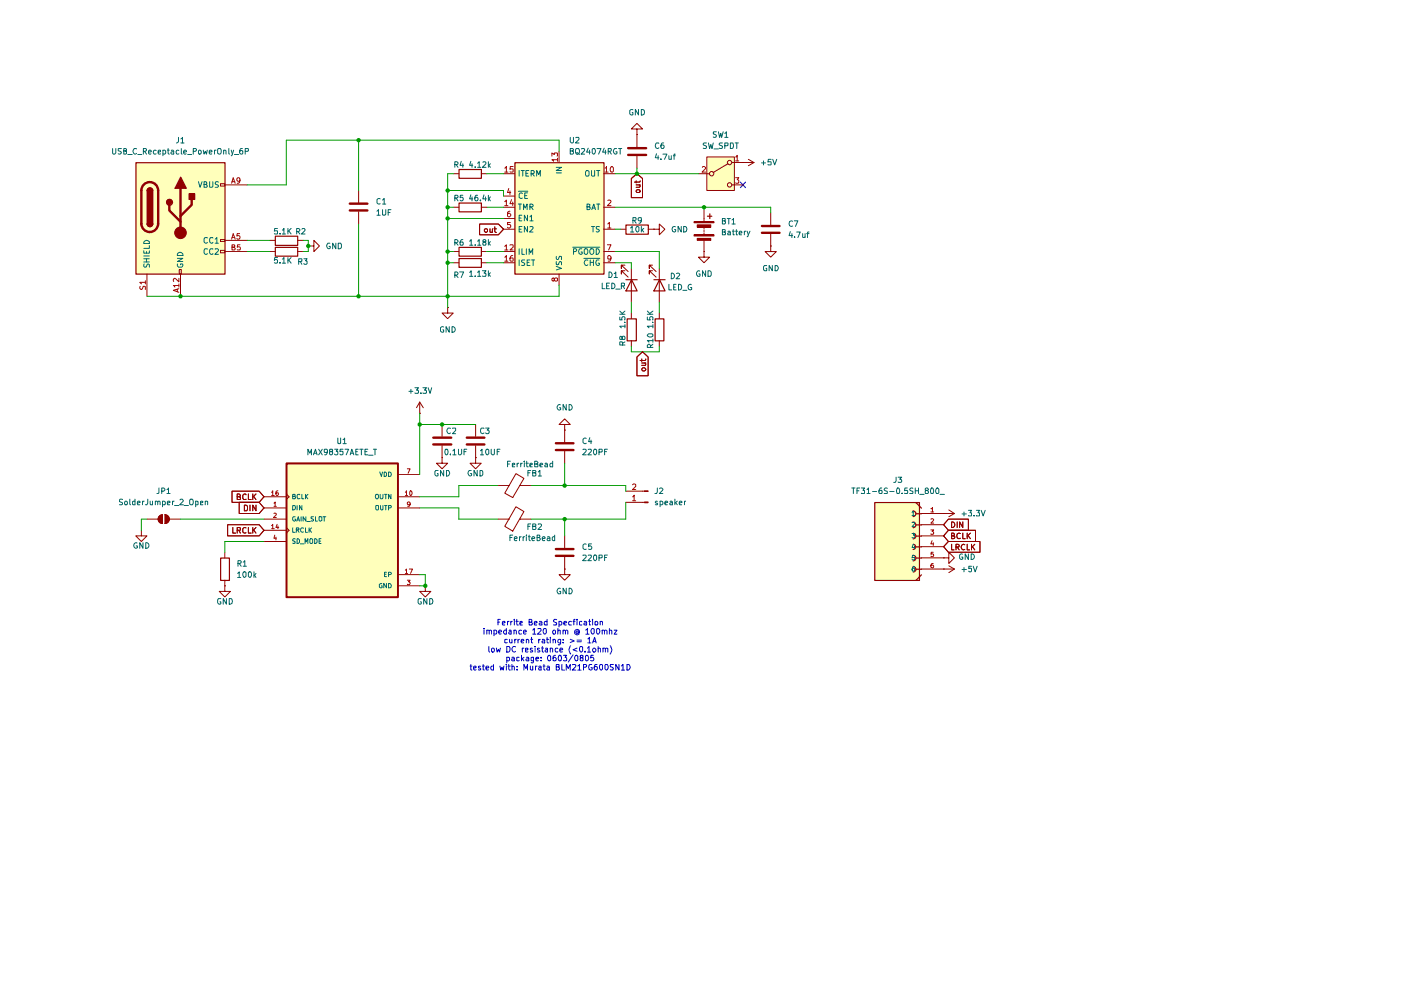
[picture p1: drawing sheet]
<svg xmlns="http://www.w3.org/2000/svg" width="297mm" height="210mm" viewBox="0 0 297 210" stroke-linecap="round" stroke-linejoin="round" font-family="sans-serif">
<g fill="#ffb">
<path d="M109.2 34.5h18.9v23.6h-18.9z"/>
<path d="M149.9 33.3h5.8v7.1h-5.8z"/>
<path d="M185.5 106.6h9.4v16.5h-9.4z"/>
<path d="M60.7 98.3h23.7v28.3h-23.7z"/>
<path d="M28.8 34.5h18.9v23.6h-18.9z"/>
</g>
<g fill="none" stroke="#910000" stroke-width=".21">
<path d="M106.8 36.8h2.3M118.5 32.1v2.4M128 36.8h2.4M133.9 37.8l1.1-1 1.2 1v4.1h-2.3zM134.9 39.2h.8M134.9 38.4v.4M135 27.3h1.2l-1.2-1.1-1.1 1.1h1.1v1.2M135 28.5h.1M135 28.5v2.7M135 33v2.6M135.6 39.2l.1 .2-.1 .3h-.7M135.7 38.4l-.1 .2h-1.1"/>
<path d="M148.1 36.8h2.4M149.9 33.3h5.8v7.1h-5.8zM154.3 34.7l-3.1 1.9M155.2 39.2h2.3M155.2 34.5h4.7M157.5 34.5h.1M158.7 33.8l1.2 .7M159.9 34.5l-1.2 .6M106.8 48.6h2.3M106.8 41.6h2.3M106.8 43.9h2.3M106.8 46.3h2.3"/>
<path d="M106.8 53.3h2.3M106.8 55.7h2.3M118.5 58.1v2.4M128 48.6h2.4M128 43.9h2.4M128 53.3h2.4M128 55.7h2.4M131.6 48.6h1.1M132.5 56.2h-.8v.7v-.7l1.5 1.4M132.5 57.4h-.8v.7v-.7l1.5 1.4M133.9 56.9v7.1M135 40.3l.5-.1 .2 .4-.1 .2h-.6l-.1-.2z"/>
<path d="M137.4 48.6h1.2M138.3 56.2h-.6v.7v-.7l1.4 1.4M138.3 57.4h-.6v.7v-.7l1.4 1.4M138.6 48.6h1.2v-1.1l1.2 1.1-1.2 1.2v-1.2M138.6 48.6h.1M139.8 56.9v7.1M147.2 47h4.2v.2h-4.2zM147.2 49.8h4.2v.2h-4.2zM133.9 66.4v1.2M133.9 72.2v1.2M135 75.7l1.2-1.1 1.2 1.1v4h-2.4zM136.1 78.2l.2-.2h.4l.2 .4-.2 .3h-.4z"/>
<path d="M136.1 77h.8M136.1 76.1v.5M136.7 77l.2 .1-.1 .4h-.7M136.9 76.1l-.2 .4h-1M139.8 66.4v1.2M139.8 72.2v1.2"/>
<circle cx="150.9" cy="36.8" r=".47"/>
<circle cx="154.7" cy="39.2" r=".47"/>
<circle cx="154.7" cy="34.5" r=".47"/>
</g>
<path d="M109.2 34.5h18.9v23.6h-18.9zM132.7 47.7h4.8v2h-4.8zM132.7 59.3h2.4M133.9 59.3l1.2 2.4h-2.4zM138.6 59.3h2.4M139.8 59.3l1.2 2.4h-2.4zM147.2 47.1h4.2M147.2 49.9h4.2M133 67.6h1.9v4.7h-1.9zM138.9 67.6h1.9v4.7h-1.9z" fill="none" stroke="#910000" stroke-width=".25"/>
<g fill="none" stroke="#b90000" stroke-width=".21">
<path d="M107 35.6l.4-.3v1.2M107 36.5h.7M107.9 40l-.3 .8h.7M108.8 35.3h-.6l-.1 .6 .6-.1 .1 .6h-.7M117 33.1v-.7l.5 .4 .1-.4h.5v.7M118.2 33.9h-1.2l.3 .1v.2M118.2 33.5v.7M128.3 35.6l.3-.3v1.2M128.3 36.5h.6M129.5 35.4l.3-.1 .2 .3v.7l-.1 .2h-.4l-.1-.4zM148.9 35.5l.5-.2 .2 .3-.8 .9h.8M156 33.3h.1l.2-.4v1.2"/>
<path d="M156 37.7h.6l-.3 .4 .3 .2v.5h-.6M156 34.1h.6M107 42.8l.4-.4v1.2M107 52.2l.4-.3v1.1M107 54.5l.4-.3v1.2M107 43.6h.7M107 53h.7M107 55.4h.7M108.1 44.8l-.5 .2v.8l.4 .2 .3-.3v-.2l-.3-.3h-.2l-.2 .3M108.1 52h.7v.4l-.7 .6h.7M108.1 40.5v.7M108.2 47.2h-.6v.5h.6l.1 .4-.3 .2-.4-.1"/>
<path d="M108.5 42.3l-.4 .9h.8M108.7 54.2l-.4 .2-.2 .8 .2 .2 .5-.1-.1-.6h-.4l-.2 .2M108.7 42.8v.8M117.5 59.2l.3-.3h.2l.2 .1v.5h-.6l-.1-.5a.31 .31 0 0 0-.4 .1 .31 .31 0 0 0 .1 .4l.1 .1 .2-.2M128.8 51.9h.7l-.5 1.1M128.9 42.5l.4-.1 .2 .4-.7 .8h.7M128.9 47.5l.3-.3v1.1M128.9 48.3h.6M129.5 54.7l-.2 .2h-.4v-.5l.4-.2a.81 .81 0 0 1 0 1.2h-.4"/>
</g>
<g fill="none" stroke="#006665" stroke-width=".21">
<path d="M110.1 36.2v1.1M110.5 36.2h.7M110.8 36.2v1.1M111.5 36.7h.4M112.1 36.2h-.6v1.1h.6M112.6 36.8l.6-.1v-.5h-.6v1.1M112.9 36.8l.4 .5M113.8 37.3v-1.1l.4 .8 .4-.8v1.1M117.9 35.5h1.1l-1.1 .7h1.1M117.9 36.7h1.1M124.4 36.2l.5 .1v.9l-.2 .1h-.4a.86 .86 0 0 1 .1-1.1zM125.4 36.2v1l.2 .1h.5v-1.1"/>
<path d="M126.5 36.2h.7M126.8 36.2v1.1M109.9 40.6h2M109.9 43.3h.7M110.1 52.7v1.2M110.1 55.1v1.2M110.1 46.2h.4M110.1 48.6h.4M110.2 43.3v1.1M110.7 45.6h-.6v1.2h.6M110.7 48h-.6v1.2h.6M110.7 52.7v1.2h.5"/>
<path d="M110.7 41.1l-.1-.2-.4 .2-.1 .7a.45 .45 0 0 0 .6 .2M111 44.4v-1.1l.3 .8 .5-.8v1.1M111.3 55.1h-.6l-.1 .2 .1 .3 .5 .2v.4h-.6M111.3 41.5h.4M111.6 52.7v1.2M111.8 55.6h.4M111.8 40.9h-.5v1.2h.5M111.8 45.6v1.2l-.6-1.2v1.2M111.8 48v1.2l-.6-1.2v1.2M112.2 53.9v-1.2l.3 .9 .4-.9v1.2M112.4 43.9h.5l.1-.2-.1-.4h-.5v1.1M112.4 46l.3-.4v1.2"/>
<path d="M112.4 48.1l.4-.1 .2 .3-.7 .9h.7M112.4 55.1h-.6v1.2h.6M112.4 46.8h.6M112.6 43.9l.4 .5M112.7 55.1h.7M113 55.1v1.2M117.9 56.5l1.1 .4-1.1 .3M117.9 55.5v.5h.5l.2-.5h.3h.1v.6M117.9 54.4v.5l.2 .1 .3-.1 .2-.5h.4v.6M121.4 52.4h5.8M121.6 53.3h.6l.1-.4-.2-.2h-.5v1.2M123.4 52.7h-.5a.67 .67 0 0 0-.2 .7 .67 .67 0 0 0 .5 .5l.2-.1v-.4h-.2"/>
<path d="M123.8 54.8h3.4M123.9 52.9l.1-.2h.5a.86 .86 0 0 1-.1 1.2l-.5-.1zM124.5 43.9h.4l.2-.2v-.4h-.2h-.4v1.1h.6v-.4l-.2-.1M124.6 55.2l-.5-.1a.67 .67 0 0 0-.2 .7 .67 .67 0 0 0 .5 .5l.2-.2M125.1 55.6h.7M125.1 55.1v1.2M125.2 52.7h.5a.77 .77 0 0 1-.1 1.2l-.4-.1a.87 .87 0 0 1 0-1.1zM125.4 48h.7M125.5 44.4l.4-1.1 .3 1.1M125.6 44.1h.6M125.7 48v1.2M125.8 55.1v1.2"/>
<path d="M126.4 52.7h.4a.66 .66 0 0 1 .3 .8 .66 .66 0 0 1-.7 .4zM126.5 43.3h.7M126.8 43.3v1.1M127 55.1h-.4a.67 .67 0 0 0-.3 .7 .67 .67 0 0 0 .5 .5l.3-.2v-.3h-.3M127.1 48.1h-.7v.3l.7 .5-.3 .3-.4-.1"/>
</g>
<path d="M133.2 31.4h3.8M133.2 32.9h3.8" fill="none" stroke="#910000" stroke-width=".51"/>
<path d="M147.8 47.7h2.9v.5h-2.9z" fill="#910000"/>
<g fill="none" stroke="#910000" stroke-width=".21">
<path d="M147.8 47.7h2.9v.5h-2.9zM147.8 50.5h2.9v.5h-2.9zM149.3 53.3v1.2h1.2l-1.2 1.2-1.2-1.2h1.2M149.3 53.3h.1M149.3 43.9v3.1M149.3 48.4v.2M149.3 48.9v.2M149.3 49.4v.2M149.3 51v2.3M163.4 52.2v1.1h1.2l-1.2 1.2-1.2-1.2h1.2M163.4 52.2h.1M163.4 45.1v2.6"/>
<path d="M163.4 49.6v2.6M105.6 103h2.3M105.6 110.1h2.3M109.4 100.4l1.7 1-2.4 4.1-1.7-.9zM109.4 107.4l1.7 1.1-2.4 4.1-1.7-1zM110.2 103h.1M110.2 110.1h.1M110.2 103h2.4M110.2 110.1h2.4M119.7 113.6v2.6M119.7 118.1v2.5M119.7 120.6v1.2h1.2l-1.2 1.2-1.2-1.2h1.2"/>
<path d="M119.7 120.6h.1"/>
</g>
<path d="M147.8 50.8h2.9" fill="none" stroke="#910000" stroke-width=".42"/>
<path d="M150 45.8h.9M150.5 45.3v1.1" fill="none" stroke="#910000" stroke-width=".25"/>
<path d="M161.5 47.9h3.8M161.5 49.4h3.8M117.9 116.4h3.7M117.9 117.9h3.7" fill="none" stroke="#910000" stroke-width=".51"/>
<path d="M136.7 106.4h.7v.2h-.7z" fill="#910000"/>
<path d="M136.7 106.4h.7v.2h-.7z" fill="none" stroke="#910000" stroke-width=".21"/>
<path d="M136.7 104.1h.7v.1h-.7z" fill="#910000"/>
<g fill="none" stroke="#910000" stroke-width=".21">
<path d="M96.1 36.8h1.2M102 36.8h1.2M65.4 52.2h1.1v-1.2l1.2 1.2-1.2 1.1v-1.1M65.4 52.2h.1M76 40.4v2.6M76 44.9v2.6M96.1 43.9h1.2M96.1 55.7h1.2M96.1 53.3h1.2M101.7 47.5h4l1.1 1.1-1.1 1.2h-4zM102 43.9h1.2M102 55.7h1.2"/>
<path d="M102 53.3h1.2M102.7 48.7l.2-.2h.3l.2 .2v.3l-.4 .3-.3-.3zM103.9 48.5v.7l.3 .1 .2-.2M104.4 48.5v.8M104.7 48.5h.5M104.9 48.1v1l.3 .2M94.9 65.2v1.2h1.2l-1.2 1.2-1.2-1.2h1.2M94.9 65.2h.1M89 87.6h.1M89 85.3l-.7 1.1M89 85.3l.7 1.1M89 85.3v2.3"/>
<path d="M93.7 90v2.5M93.7 94.5v2.5M100.8 97v1.2h1.2l-1.2 1.2-1.1-1.2h1.1M100.8 97h.1M100.8 90v2.5M100.8 94.5v2.5M119.7 90h1.2l-1.2-1.2-1.2 1.2h1.2v1.2M119.7 91.2h.1M119.7 91.2v2.5M119.7 95.7v2.5M30 112.4v1.2h1.2l-1.2 1.2-1.2-1.2h1.2M30 112.4h.1"/>
<path d="M33.8 109.4l.7-.3v1.9a.93 .93 0 0 1-.9-.6 .93 .93 0 0 1 .2-1zM48.3 111.3h6.6l1.1 1.1-1.1 1.2h-6.6zM49.2 104.1h5.7l1.1 1.2-1.1 1.2h-5.7zM49.4 111.8v1.2h.6M50.3 112.4h.6l.1-.5-.7-.1v1.2M50.3 105.3l.6-.1 .1-.2-.3-.3h-.4v1.2h.6l.1-.5-.3-.1M50.6 112.4l.4 .6M50.7 106.5h4.2l1.1 1.2-1.1 1.2h-4.2zM51.8 107.1h.4l.3 .3v.6l-.2 .3h-.5zM52.2 111.9a.45 .45 0 0 0-.7 .2v.7a.45 .45 0 0 0 .7 .1M52.2 104.9l-.4-.2-.3 .4v.6l.1 .2 .6-.1M52.7 111.8v1.2h.6"/>
<path d="M52.7 104.7v1.2h.6M53 107.1v1.2M53.6 104.7v1.2M53.6 111.8v1.2M53.8 112.4l.5 .6M53.8 105.2l.5 .7M54.3 107.1v1.2l-.7-1.2v1.2M54.3 111.8l-.7 .7M54.3 104.7l-.7 .7M132.7 106.5h4M132.7 104.1h4M136.7 104.1h.7v.1h-.7z"/>
<path d="M195.3 108.9h7.1M195.3 111.3h4.8M195.3 113.6h4.8M195.3 115.9h4.8M195.3 118.3h4.8M200.1 108.9h.1M200.1 118.3h1.1v-1.2l1.2 1.2-1.2 1.2v-1.2M200.1 118.3h.1M201.1 110.1h4.2v2.3h-4.2l-1-1.1zM201.1 114.8h6.7v2.3h-6.7l-1-1.2zM201.1 112.4h5.7v2.4h-5.7l-1-1.2zM201.2 120l1.2 .6"/>
<path d="M201.2 108.1l1.2 .8M201.8 110.7a.6 .6 0 0 1 .6 .6 .6 .6 0 0 1-.6 .5zM201.8 115.4v1.2h.5M201.8 113.6l.5-.1v-.4l-.5-.1v1.2h.4l.2-.4-.3-.2M202.4 108.9l-1.2 .7M202.7 116h.6v-.5l-.6-.1v1.2M202.9 110.7v1.1M202.9 116l.5 .6M203.6 113.1l-.2-.1a.6 .6 0 0 0-.5 .6 .6 .6 0 0 0 .5 .6l.2-.1M204.1 110.7v1.1l-.6-1.1v1.1M204.1 113v1.2h.5M204.6 115.5a.55 .55 0 0 0-.8 .5 .55 .55 0 0 0 .8 .5"/>
<path d="M205.1 115.4v1.2h.5M205.1 113v1.2M205.2 113.5l.5 .7M205.7 113l-.6 .7M206 115.4v1.2M206.2 115.9l.5 .7M206.7 115.4l-.7 .7M195.3 120.6h7.1M200.1 120.6h.1M202.4 120.6l-1.2 .8"/>
</g>
<path d="M134.1 105.3h.2l.2-.3v1.2M134.1 102.8l.2-.2h.3l.2 .2v.3l-.7 .7h.7M134.1 106.2h.7M197.4 107.9l.3-.3v.9M197.4 110.1l.4-.1 .2 .2-.6 .7h.6M197.4 112.4h.6l-.4 .3 .4 .2-.1 .4-.5-.1M197.4 108.5h.6M197.6 114.6l-.2 .7h.6M197.9 117.1h-.5v.4l.4-.1 .2 .5-.2 .1-.4-.1M197.9 119.5h-.3a.53 .53 0 0 0-.1 .8l.3 .1 .2-.4-.2-.2-.4 .2M197.9 115.1v.6" fill="none" stroke="#b90000" stroke-width=".21"/>
<path d="M74.2 43.2h3.7M74.2 44.6h3.7M91.9 92.8h3.8M91.9 94.2h3.8M99 92.8h3.7M99 94.2h3.7M117.9 94h3.7M117.9 95.4h3.7" fill="none" stroke="#910000" stroke-width=".51"/>
<g fill="none" stroke="#910000" stroke-width=".25">
<path d="M97.3 35.9h4.8v1.9h-4.8zM97.3 43.1h4.8v1.8h-4.8zM97.3 54.8h4.8v1.9h-4.8zM97.3 52.5h4.8v1.8h-4.8zM185.5 106.6h9.4v16.5h-9.4zM193.6 115.4a.55 .55 0 0 1 .5 .6 .55 .55 0 0 1-.5 .5M193.6 108.3a.59 .59 0 0 1 .6 .6 .59 .59 0 0 1-.6 .6M193.6 110.7a.59 .59 0 0 1 .6 .6 .59 .59 0 0 1-.6 .6M193.6 113.1a.59 .59 0 0 1 .6 .6 .59 .59 0 0 1-.6 .6M193.6 117.7a.59 .59 0 0 1 .6 .6 .59 .59 0 0 1-.6 .6M194.2 106.6l1.2 1.1M194.2 108.9h1.2"/>
<path d="M194.2 111.3h1.2M194.2 113.7h1.2M194.2 116h1.2M194.2 118.3h1.2M193.6 120.1a.59 .59 0 0 1 .6 .6 .59 .59 0 0 1-.6 .6M194.2 120.7h1.2M195.4 121.9l-1.2 1.2"/>
</g>
<path d="M193.4 108.6l.2-.2v.9M193.4 110.8l.5-.1 .1 .2-.6 .8h.6M193.4 113.1h.6l-.4 .4h.3l.1 .4-.2 .1h-.4M193.4 109.3h.6M193.6 115.4l-.2 .7h.6M193.9 117.8h-.4l-.1 .5 .5-.1v.5l-.5-.1M193.9 115.7v.7M193.9 120.1h-.3l-.2 .5 .1 .5h.4l.1-.4-.2-.2h-.3l-.1 .2" fill="none" stroke="#006665" stroke-width=".21"/>
<path d="M33.8 109.4l.7-.3v1.9a.93 .93 0 0 1-.9-.6 .93 .93 0 0 1 .2-1z" fill="#910000"/>
<path d="M34.5 109.1a.93 .93 0 0 0-1 1 .93 .93 0 0 0 1 .9M35 109.1a.93 .93 0 0 1 .9 1 .93 .93 0 0 1-.9 .9" fill="none" stroke="#910000" stroke-width=".21"/>
<path d="M35 109.1a.93 .93 0 0 1 .9 1 .93 .93 0 0 1-.9 .9z" fill="#910000"/>
<g fill="none" stroke="#910000" stroke-width=".21">
<path d="M46.7 38.9h1v.6h-1zM38 57.1h.4v1h-.4zM46.7 50.8h1v.4h-1zM46.7 53.1h1v.5h-1zM57.1 51h1.2M57.1 53.3h1.2M63.1 51h1.2M63.1 53.3h1.2M93.7 97v1.2h1.2l-1.2 1.2-1.2-1.2h1.2M93.7 97h.1M31.2 110.1h2.3M35 109.1a.93 .93 0 0 1 .9 1 .93 .93 0 0 1-.9 .9z"/>
<path d="M35.9 110.1h2.4M47.7 117.1v1.2M56 110.1h4.7M56 105.3h4.7M56 107.7h4.7M56 112.4h4.7M56 114.8h4.7M60.7 104.7l.6 .6-.6 .6M60.7 111.8l.6 .6-.6 .6M84.3 105.3h4.7M84.3 107.7h4.7M84.3 100.6h4.7"/>
<path d="M47.7 124.2v1.2h1.2l-1.2 1.2-1.2-1.2h1.2M47.7 124.2h.1M47.7 123v1.2M84.3 121.8h4.7M84.3 124.2h4.7M90.2 124.2v1.2h1.2l-1.2 1.2-1.2-1.2h1.2M90.2 124.2h.1"/>
</g>
<path d="M28.8 34.5h18.9v23.6h-18.9zM58.4 50.1h4.7v1.9h-4.7zM58.4 52.5h4.7v1.8h-4.7zM46.8 118.3h1.8v4.8h-1.8z" fill="none" stroke="#910000" stroke-width=".25"/>
<path d="M60.7 98.3h23.7v28.3h-23.7z" fill="none" stroke="#910000" stroke-width=".42"/>
<g fill="none" stroke="#b90000" stroke-width=".21">
<path d="M86.4 99.4h.6l-.5 .9M57.6 104.4l.2-.3v1M57.6 111.4l.2-.2v.9M57.6 105.1h.6M57.6 112.1h.6M58.1 106.7l.2-.3v1M58.1 108.9l.3-.1 .2 .3-.6 .6h.6M58.1 107.4h.5M58.3 113.5l-.2 .6h.5M58.5 113.9v.6M58.8 111.2l-.3 .6h.6M58.9 104.1h-.3l-.1 .8 .2 .2 .3-.2-.1-.4h-.3l-.1 .1"/>
<path d="M58.9 111.5v.6M85.9 104.4l.3-.3v1M85.9 105.1h.5M87 106.8l-.1 .2h-.5v-.4l.1-.2 .5 .2v.4l-.2 .4h-.4M87 104.1a.55 .55 0 0 1 .4 .5 .55 .55 0 0 1-.4 .5l-.1-.3v-.5zM85.9 120.9l.3-.3v1M85.9 121.6h.5M86.4 123h.6l-.4 .4h.3l.1 .4-.2 .2-.4-.1M86.8 120.6h.7l-.5 1"/>
</g>
<g fill="none" stroke="#006665" stroke-width=".21">
<path d="M62.1 105.2h.4v-.4h-.4v.9h.5l.1-.3-.3-.2M62.1 107.2h.4a.54 .54 0 0 1 .1 .6 .54 .54 0 0 1-.5 .3zM62.1 111.9v1h.5M62.6 109.6h-.4l-.1 .1v.5l.2 .3 .4-.1v-.3h-.2M62.6 114.3l-.4-.1-.1 .2v.2l.5 .2v.3h-.5M62.8 112.4h.5v-.5h-.5v1M62.9 110.5l.3-.9 .3 .9M63 114.2h.2l.3 .3v.5l-.3 .2h-.2zM63 107.2v.9M63 110.2h.4M63.1 112.4l.3 .5M63.6 104.9l-.4-.1-.2 .3 .2 .6h.4"/>
<path d="M63.7 115.3h.7M63.8 109.6v.9M64 104.8v.9h.4M64 107.2v.9l-.5-.9v.9M64.3 112l-.4-.1-.1 .2v.5l.3 .3 .2-.1M64.7 115.2v-1l.2 .7 .4-.7v1M64.8 111.9v1h.4M64.8 104.8v.9M64.9 109.6v.9l-.6-.9v.9M64.9 105.2l.4 .5M65 110.6h.8M65.3 104.8l-.5 .5"/>
<path d="M65.5 111.9v1M65.6 112.3l.4 .6M65.9 114.2l.4 .2v.7l-.2 .1-.4-.1v-.7zM66 111.9l-.5 .5M66.5 109.6h-.5v.3l.5 .3v.2h-.5M66.7 114.2h.3l.2 .3v.5l-.2 .2h-.3zM66.9 109.6v.9h.4M67.6 109.6h.6v.7l-.2 .2-.4-.2zM67.6 114.7h.4M68.1 114.2h-.5v1h.5M68.5 109.6h.6M68.7 109.6v.9"/>
<path d="M79.7 104.9l.4-.1a.69 .69 0 0 1 0 .9h-.3l-.2-.3zM79.7 107.3h.6v.6l-.2 .2-.4-.2zM80.5 100.1l.4 .9 .2-.9M80.6 104.8v.8l.2 .1h.3l.1-.1v-.8M80.7 107.2v.7l.2 .2 .3-.1v-.8M81.4 100.1h.3l.3 .2v.5l-.2 .2h-.4zM81.5 104.8h.5M81.5 107.2h.5M81.8 104.8v.9M81.8 107.2v.9M82.4 100.1a.51 .51 0 0 1 .5 .3 .51 .51 0 0 1-.2 .6h-.3zM82.4 107.7l.5-.1v-.4h-.5v.9"/>
<path d="M82.9 104.8v.9l-.5-.9v.9M80.9 123.8l-.1-.1-.4 .3v.5l.2 .1 .4-.1v-.3h-.1M81.5 121.8h.4M82 121.3h-.5v1h.5M82 123.7v.9l-.6-.9v.9M82.4 121.8h.5l.1-.3-.6-.2v1M82.4 123.7a.51 .51 0 0 1 .5 .3 .51 .51 0 0 1-.2 .6h-.3z"/>
</g>
<path d="M30 40.4v7.1" fill="none" stroke="#910000" stroke-width=".51"/>
<path d="M31.2 40.4h1.1v7.1h-1.1z" fill="#910000"/>
<path d="M31.2 40.4h1.2v7.1h-1.2zM31.2 40.4a.59 .59 0 0 1 .6-.6 .59 .59 0 0 1 .6 .6" fill="none" stroke="#910000" stroke-width=".25"/>
<path d="M31.4 40a.59 .59 0 0 1 .6-.1 .59 .59 0 0 1 .4 .5h-1.2z" fill="#910000"/>
<path d="M31.2 47.5a.6 .6 0 0 0 .6 .6 .6 .6 0 0 0 .6-.6M31.2 40.4a.59 .59 0 0 1 .6-.6 .59 .59 0 0 1 .6 .6" fill="none" stroke="#910000" stroke-width=".25"/>
<path d="M30 47.4a1.78 1.78 0 0 0 1.7 1.8 1.78 1.78 0 0 0 1.8-1.8M30 40.4a1.78 1.78 0 0 1 1.7-1.8 1.78 1.78 0 0 1 1.8 1.8" fill="none" stroke="#910000" stroke-width=".51"/>
<path d="M31.2 47.5h1.2a.6 .6 0 0 1-.6 .6 .6 .6 0 0 1-.6-.6z" fill="#910000"/>
<path d="M31.2 47.5a.6 .6 0 0 0 .6 .6 .6 .6 0 0 0 .6-.6" fill="none" stroke="#910000" stroke-width=".25"/>
<path d="M33.5 40.4v7.1" fill="none" stroke="#910000" stroke-width=".51"/>
<circle cx="35.9" cy="42.8" r=".64" fill="#910000"/>
<circle cx="35.9" cy="42.9" r=".64" fill="none" stroke="#910000" stroke-width=".25"/>
<path d="M38.3 37.5l1.2 2.4h-2.4z" fill="#910000"/>
<path d="M38.3 37.5l1.2 2.4h-2.4z" fill="none" stroke="#910000" stroke-width=".25"/>
<path d="M38.3 39.9v9.5M35.9 43.4v1.2l2.4 2.4M40.6 42.2v1.2l-2.3 2.4" fill="none" stroke="#910000" stroke-width=".51"/>
<circle cx="38.3" cy="49.4" r="1.23" fill="#910000"/>
<circle cx="38.3" cy="49.4" r="1.23" fill="none" stroke="#910000" stroke-width=".21"/>
<path d="M40 41.1h1.2v1.1h-1.2z" fill="#910000"/>
<path d="M40.1 41.1h1.2v1.2h-1.2z" fill="none" stroke="#910000" stroke-width=".25"/>
<g fill="none" stroke="#910000" stroke-width=".21">
<path d="M47.7 39.2h4.7M133.9 37.8l1.1-1 1.2 1v4.1h-2.3zM134.9 39.2h.8M134.9 38.4v.4M135.6 39.2l.1 .2-.1 .3h-.7M135.7 38.4l-.1 .2h-1.1M31.2 58.1v4.7M38.3 58.1v4.7M47.7 51h4.7M47.7 53.3h4.7M101.7 47.5h4l1.1 1.1-1.1 1.2h-4zM102.7 48.7l.2-.2h.3l.2 .2v.3l-.4 .3-.3-.3z"/>
<path d="M103.9 48.5v.7l.3 .1 .2-.2M104.4 48.5v.8M104.7 48.5h.5M104.9 48.1v1l.3 .2M135 40.3l.5-.1 .2 .4-.1 .2h-.6l-.1-.2zM135 75.7l1.2-1.1 1.2 1.1v4h-2.4zM136.1 78.2l.2-.2h.4l.2 .4-.2 .3h-.4zM136.1 77h.8M136.1 76.1v.5M136.7 77l.2 .1-.1 .4h-.7M136.9 76.1l-.2 .4h-1M48.3 111.3h6.6l1.1 1.1-1.1 1.2h-6.6z"/>
<path d="M49.2 104.1h5.7l1.1 1.2-1.1 1.2h-5.7zM49.4 111.8v1.2h.6M50.3 112.4h.6l.1-.5-.7-.1v1.2M50.3 105.3l.6-.1 .1-.2-.3-.3h-.4v1.2h.6l.1-.5-.3-.1M50.6 112.4l.4 .6M50.7 106.5h4.2l1.1 1.2-1.1 1.2h-4.2zM51.8 107.1h.4l.3 .3v.6l-.2 .3h-.5zM52.2 111.9a.45 .45 0 0 0-.7 .2v.7a.45 .45 0 0 0 .7 .1M52.2 104.9l-.4-.2-.3 .4v.6l.1 .2 .6-.1M52.7 111.8v1.2h.6M52.7 104.7v1.2h.6M53 107.1v1.2"/>
<path d="M53.6 104.7v1.2M53.6 111.8v1.2M53.8 112.4l.5 .6M53.8 105.2l.5 .7M54.3 107.1v1.2l-.7-1.2v1.2M54.3 111.8l-.7 .7M54.3 104.7l-.7 .7M201.1 110.1h4.2v2.3h-4.2l-1-1.1zM201.1 114.8h6.7v2.3h-6.7l-1-1.2zM201.1 112.4h5.7v2.4h-5.7l-1-1.2zM201.8 110.7a.6 .6 0 0 1 .6 .6 .6 .6 0 0 1-.6 .5zM201.8 115.4v1.2h.5"/>
<path d="M201.8 113.6l.5-.1v-.4l-.5-.1v1.2h.4l.2-.4-.3-.2M202.7 116h.6v-.5l-.6-.1v1.2M202.9 110.7v1.1M202.9 116l.5 .6M203.6 113.1l-.2-.1a.6 .6 0 0 0-.5 .6 .6 .6 0 0 0 .5 .6l.2-.1M204.1 110.7v1.1l-.6-1.1v1.1M204.1 113v1.2h.5M204.6 115.5a.55 .55 0 0 0-.8 .5 .55 .55 0 0 0 .8 .5M205.1 115.4v1.2h.5M205.1 113v1.2M205.2 113.5l.5 .7M205.7 113l-.6 .7"/>
<path d="M206 115.4v1.2M206.2 115.9l.5 .7M206.7 115.4l-.7 .7"/>
</g>
<g fill="none" stroke="#b90000" stroke-width=".21">
<path d="M49.1 38.9l.3-1.2 .5 1.2M49.2 38.5h.6M50.9 38.2l-.3 .2h-.3l-.1-.5 .4-.2a.73 .73 0 0 1-.1 1.2h-.2M30.8 59.9h-1.2l.4 .3M30.8 59.5v.7M37.9 59v.8l-.8-.8-.4 .3 .1 .4M49.1 50.7l.3-1.2 .5 1.2M49.2 52.4h.5v-.5h-.5v1.1h.5l.2-.3-.4-.3M49.2 50.4h.6M50.8 49.5h-.5l-.1 .5h.6v.6l-.4 .1-.2-.2M50.9 51.9h-.5l-.1 .5h.6v.6l-.6-.1M29.7 60.7l-.1 .4 .3 .3 .2-.1 .3-.6h.3l.1 .7"/>
<path d="M37.6 61.3v.6M37.9 61.2l-1.2 .4 1.2 .4M37.9 60.5h-1.2l.4 .4M37.9 60.2v.7"/>
</g>
<g fill="none" stroke="#006665" stroke-width=".21">
<path d="M42.1 38.5l.3 1.2 .4-1.2M43.3 39.1l.5-.1v-.4l-.5-.1v1.2h.5l.1-.3-.3-.3M44.4 38.5l.1 1.2h.5l.1-.2v-1M46.3 38.6l-.5-.1-.2 .2v.3l.7 .4-.2 .3h-.5M30.5 53.2v.5h1.2v-.5M30.5 55.5h1.2M30.5 54.9h1.2M30.5 54.3h1.2M30.6 56l-.1 .5 .1 .1h.4l.3-.6 .4 .1v.5M30.6 51.2l.4-.2 .4 .1 .3 .1v.4h-1.2zM31.1 53.3v.4M31.1 54.9v.6"/>
<path d="M31.7 52.1v.6h-1.2M37.6 54.8h1.2l-1.2 .7h1.2M37.7 56a.45 .45 0 0 0 .1 .6h.7a.45 .45 0 0 0 .2-.6h-.4v.1M37.7 53.8a.61 .61 0 0 1 .7-.3 .61 .61 0 0 1 .4 .7h-1.2zM43.9 50.5l-.5-.1-.1 .2v.8l.3 .2 .3-.2M43.9 52.8l-.5-.1-.1 .3v.8l.3 .1 .3-.1M45.1 50.5l-.5-.1-.2 .2 .1 .8 .3 .2 .3-.2M45.1 52.8l-.5-.1-.2 .3 .1 .8 .3 .1 .3-.1M45.6 50.7l.4-.3v1.2M45.6 52.8l.5-.1 .2 .4-.7 .8h.7M45.6 51.6h.7"/>
</g>
<g fill="none" stroke="#090" stroke-width=".21">
<path d="M76 29.7v10.7M96.1 36.8h-1.2v28.4M103.2 36.8h3.6M118.5 32.1v-2.4h-57.8v9.5h-8.3M130.4 36.8h17.7M135 35.6v1.2M52.4 53.3h4.7M52.4 51h4.7M64.3 51h1.1v2.3h-1.1M76 47.5v15.3M94.9 43.9h1.2M94.9 53.3h1.2"/>
<path d="M94.9 55.7h1.2M94.9 46.3h11.9M94.9 40.4h11.9v1.2M103.2 43.9h3.6M103.2 53.3h3.6M103.2 55.7h3.6M130.4 43.9h33v1.2M130.4 53.3h9.4v3.6M130.4 55.7h3.5v1.2M130.4 48.6h1.2M118.5 60.5v2.3h-87.3M133.9 73.4v1.2h5.9v-1.2"/>
<path d="M133.9 64v2.4M139.8 64v2.4M89 90h11.8M89 87.6v13M119.7 98.2v4.8M31.2 110.1h-1.2v2.3M38.3 110.1h17.7M56 114.8h-8.3v2.3M89 107.7h8.3v2.4h8.3M105.6 103h-8.3v2.3h-8.3M112.6 103h20.1v1.1M119.7 110.1v3.5"/>
<path d="M132.7 106.5v3.6h-20.1M89 121.8h1.2v2.4h-1.2"/>
</g>
<path d="M157 38.6l1.1 1.2M158.1 38.6l-1.1 1.2" fill="none" stroke="#00008a" stroke-width=".21"/>
<g fill="#090">
<circle cx="135" cy="36.8" r=".47"/>
<circle cx="149.3" cy="43.9" r=".47"/>
<circle cx="90.2" cy="124.2" r=".47"/>
<circle cx="119.7" cy="110.1" r=".47"/>
<circle cx="89" cy="90" r=".47"/>
<circle cx="93.7" cy="90" r=".47"/>
<circle cx="119.7" cy="103" r=".47"/>
<circle cx="94.9" cy="46.3" r=".47"/>
<circle cx="94.9" cy="43.9" r=".47"/>
<circle cx="94.9" cy="40.4" r=".47"/>
<circle cx="94.9" cy="55.7" r=".47"/>
<circle cx="94.9" cy="62.8" r=".47"/>
<circle cx="94.9" cy="53.3" r=".47"/>
<circle cx="65.4" cy="52.2" r=".47"/>
<circle cx="76" cy="62.8" r=".47"/>
<circle cx="76" cy="29.7" r=".47"/>
<circle cx="38.3" cy="62.8" r=".47"/>
</g>
<g fill="none" stroke="#006665" stroke-width=".21">
<path d="M23.9 31.5v1l.1 .2h.3l.3-.3v-.9M25.7 31.5l-.6 .1v.3l.6 .4-.2 .4-.4-.1M26.2 32h.5l.1-.3-.1-.2h-.5v1.2h.5l.1-.2v-.3l-.2-.2M27.1 32.8h.9M29 31.6l-.6-.1a.67 .67 0 0 0-.2 .7 .67 .67 0 0 0 .5 .5l.3-.2M29.2 32.8h.9M30.4 32.1l.6-.1 .1-.3-.2-.2h-.5v1.2M30.6 32.1l.5 .6M31.5 32.3l.6-.1-.2-.4-.4 .2v.5l.2 .2 .3-.1M33.1 31.9l-.3-.1-.3 .3 .1 .5h.5M33.5 32.3l.5-.1v-.4l-.5 .2v.5l.2 .2 .3-.1M34.5 31.9l.4-.1 .2 .3v.5h-.6"/>
<path d="M34.5 31.8v1.2M35.5 31.8h.4M35.6 31.5v1l.3 .2M36.3 31.9l.4-.1 .1 .2v.7M36.8 32.2h-.4l-.2 .1 .2 .4 .4-.1M37.8 29.1v.9l-.4 .3M37.9 31.9l-.3-.1-.3 .3 .1 .5h.5M38.4 29.5l.3-.4v1.2M38.4 30.3h.6M38.4 31.5v1.1l.2 .1M38.9 32.3l.6-.1-.1-.4-.5 .2v.5l.2 .2 .4-.1M39.8 32.8h.8"/>
<path d="M41 32.1l.6-.1 .1-.3-.2-.2h-.5v1.2M42.1 32l.1-.2 .4 .1v.7l-.4 .1-.1-.2zM43.1 31.8l.2 .9 .2-.6 .3 .6 .1-.9M44.4 32.3l.6-.1-.2-.4-.4 .2v.5l.1 .2 .4-.1M45.5 31.8v.9M45.8 31.8l-.3 .3M46.1 31.7l.2-.2h.4a.86 .86 0 0 1 0 1.2l-.6-.2zM47.4 32l.2-.2 .3 .2v.7M47.4 31.8v.9M48.5 31.5v1.1l.2 .1M49 31.8l.3 .9M49.5 31.8l-.3 1.1-.2 .1"/>
<path d="M49.7 32.8h.9M51.4 31.5l-.4 .1a.82 .82 0 0 0 .1 1.1l.4-.2v-.5l-.4-.1-.3 .3M52 32.1l.7-.1v-.4l-.7-.1v1.2M96.4 34.9h.5l.2-.2-.1-.3-.6-.1v1.2M96.7 34.9l.4 .6M97.8 34.2l-.3 .9h.8M98.1 34.7v.8M99.8 34.2l-.2 .9h.6M100.1 34.7v.8M100.8 35.4v.1M101.3 34.6l.3-.3v1.2M101.3 35.5h.6"/>
<path d="M102.4 34.4l.4-.1 .2 .3-.7 .9h.7M103.5 34.3v1.2M103.6 35.1l.4 .4M104 34.7l-.5 .4M120.9 32h.5l.2-.3-.2-.2h-.5v1.2h.5l.2-.2v-.3l-.3-.2M120.9 29.1v1l.3 .2 .4-.2v-1M122.1 29.2l.6-.1 .1 .4-.8 .8h.8M122.2 31.5h.5a.77 .77 0 0 1-.2 1.2l-.3-.1a.87 .87 0 0 1 0-1.1zM122.3 32.3l.6 .5M123.3 31.6l.6-.1 .1 .3-.8 .9h.8M124.7 31.4l-.3 .9h.7M125 31.8v.9"/>
<path d="M125.6 31.7l.1-.2a.6 .6 0 0 1 .6 .4 .6 .6 0 0 1-.2 .7l-.3 .1-.2-.3zM126.6 31.5h.8l-.5 1.2M128.1 31.4l-.3 .9h.7M128.4 31.8v.9M128.9 32.1l.6-.1v-.5h-.6v1.2M129.2 32.1l.4 .6M130.7 31.5h-.4a.67 .67 0 0 0-.3 .7 .67 .67 0 0 0 .6 .5l.2-.2v-.3h-.2M131.1 31.5h.7M131.5 31.5v1.2M134.2 23.3a.45 .45 0 0 0-.7 .2v.6a.45 .45 0 0 0 .7 .2v-.4h-.2M135.4 23.2v1.2l-.7-1.2v1.2M136 23.2l.6 .2 .1 .3-.1 .5-.4 .2h-.2z"/>
<path d="M139.2 32.6l-.3 .8h.8M139.5 33v.8M139.7 30.4l-.5-.1a.67 .67 0 0 0-.3 .7 .67 .67 0 0 0 .5 .5l.3-.2M140.1 33.7v.1M140.5 32.7h.9l-.5 1.1M140.7 30.3h-.3l-.2 .3v.8h.5l.1-.4a.35 .35 0 0 0-.3-.3 .35 .35 0 0 0-.4 .3M141.8 33v.7h.5M142.3 33v.8M142.7 33h.5M143.2 32.7h-.3v1.1M149.8 30.3h-.5l-.2 .2 .2 .3 .5 .2v.3l-.2 .2-.5-.1M150.2 30.3l.3 1.2 .2-.9 .3 .9 .2-1.2"/>
<path d="M151.4 31.6h.9M151.9 27.9h-.6v.5l.5 .2 .1 .3-.3 .2-.4-.1M152.3 27.9l.3 1.2 .2-.8 .2 .8 .3-1.2M153.2 30.3h-.5l-.2 .2 .2 .3 .5 .2v.3l-.2 .2-.5-.1M153.7 30.9l.6-.1v-.4l-.6-.1v1.2M153.7 28.3l.3-.4v1.2M153.7 29.1h.6M154.9 30.3h.5a.7 .7 0 0 1 .1 .8 .7 .7 0 0 1-.6 .4zM155.9 30.3h.6M156.2 30.3v1.2M161.5 34.5h.8M161.9 34.1v.9"/>
<path d="M163.5 33.8h-.6l-.1 .6 .6-.1 .1 .6h-.7M163.8 33.8l.5 1.2 .4-1.2M58.8 48.4h-.5l-.1 .6 .6-.1v.6h-.6M58.8 54.6h-.5l-.1 .6 .1-.2h.4l.1 .2v.5h-.6M59.4 49.5v.1M59.4 55.7v.1M59.9 48.8h.1l.2-.4v1.2M59.9 54.9l.3-.3v1.2M59.9 49.6h.6M59.9 55.8h.6M61 48.4v1.2M61 54.6v1.2"/>
<path d="M61.2 48.9l.5 .7M61.2 55.1l.5 .7M61.7 48.4l-.7 .7M61.7 54.6l-.7 .7M62.9 49.1h.4l.3-.4-.3-.3h-.4v1.2M63.2 49.1l.4 .5M63.3 55.5l.7-.1v-.5h-.7v1.1M63.7 55.5l.3 .5M64 48.6l.4-.2 .3 .4-.8 .8h.8M64.4 54.9h.7l-.3 .4 .3 .1v.5l-.2 .1h-.3l-.2-.1M69.9 51.6h-.4a.67 .67 0 0 0-.2 .6 .67 .67 0 0 0 .5 .5l.2-.1v-.4h-.2M71.2 51.6v1.1l-.7-1.1v1.1"/>
<path d="M71.7 51.6h.5l.2 .2v.6l-.3 .3h-.4zM79.9 44.8l.4-.4v1.2M79.9 45.6h.7M80.6 42.2a.45 .45 0 0 0-.7 .1v.7a.45 .45 0 0 0 .7 .2M81.1 44.4v1.2h.2h.2l.3-.2v-1M81.1 42.4l.3-.3v1.2M81.1 43.3h.7M82.3 45h.4M82.9 44.4h-.6v1.2M96.4 42l.6-.1 .1-.3-.2-.2h-.5v1.2M96.4 58.3h.5l.2-.2-.2-.4h-.5v1.1M96.4 51.5h.5l.2-.3-.2-.4h-.5v1.2"/>
<path d="M96.7 42l.4 .6M96.7 58.3l.4 .5M96.7 51.5l.4 .5M97.5 57.7h.8l-.5 1.1M98.1 41.4h-.5l-.1 .5h.6v.6l-.4 .1-.2-.2M98.1 50.8h-.2a.93 .93 0 0 0-.3 1.2h.5l.1-.5-.1-.2h-.5l-.1 .2M99.6 57.7l.3-.3v1.2M99.6 51.1l.3-.3v1.2M99.6 58.6h.6M99.6 52h.6M99.8 41.3l-.2 .9h.6M100.1 41.7v.9"/>
<path d="M100.8 58.5v.1M100.8 51.9v.1M101.3 41.4h-.4l-.1 .3v.8h.5v-.4a.35 .35 0 0 0-.3-.3 .35 .35 0 0 0-.3 .3M101.3 57.7l.3-.3v1.2M101.3 51.1l.3-.3v1.2M101.3 58.6h.6M101.3 52h.6M101.9 42.4v.2M102.3 57.4h.7l-.4 .5h.4v.2v.5l-.7-.1M102.6 41.3l-.2 .9h.7M102.6 51.3h-.2a.31 .31 0 0 1 .1-.4 .31 .31 0 0 1 .5 .1v.3l-.6 .1v.6h.6v-.4l-.2-.3M103 41.7v.9"/>
<path d="M103.5 41.4v1.2M103.5 50.8v1.2M103.5 57.4v1.2M103.6 42.1l.4 .5M103.6 58.2l.4 .4M103.6 51.6l.4 .4M104 41.7l-.5 .5M104 57.8l-.5 .5M104 51.2l-.5 .4M129.1 57.7a.66 .66 0 0 1 .7 .4 .66 .66 0 0 1-.3 .7h-.4zM130.2 58l.4-.3v1.1M130.2 58.8h.7"/>
<path d="M133.7 48.3l.3-.3v1.2M133.7 49.2h.7M134.2 46.7h.6v-.6h-.6v1.2M134.5 46.7l.4 .6M135 48.1l.2-.1 .3 .3v.6l-.3 .3-.2-.1-.2-.3zM136 46.7l-.1 .1h-.4l-.2-.1v-.4l.2-.2 .5 .1v.8l-.2 .2-.3 .1M136 48v1.2M136.1 48.8l.4 .4M136.5 48.4l-.5 .5M142.3 57.9a.6 .6 0 0 1 .7 .6 .6 .6 0 0 1-.7 .6zM143.2 48.1l-.3-.1a.61 .61 0 0 0-.4 .6 .61 .61 0 0 0 .5 .6l.3-.2v-.3h-.3M143.4 58l.4-.1 .3 .4-.8 .8h.8"/>
<path d="M144.4 48v1.2l-.6-1.2v1.2M144.9 48a.6 .6 0 0 1 .7 .6 .6 .6 0 0 1-.7 .6zM148.3 57.5v-.1a.66 .66 0 0 0-.6 .5 .66 .66 0 0 0 .2 .7l.5-.1v-.4h-.2M149.6 57.4v1.2l-.7-1.2v1.2M150.1 57.4h.4l.3 .3v.6l-.2 .3h-.5zM153.2 49.2h.5v-.5h-.5v1.1h.6v-.4l-.2-.2M153.2 46.8h.5l.1-.4-.6-.1v1.2l.6-.1v-.3l-.2-.3M154.2 46.3h.7M154.3 49.1l.4-.1 .2 .2v.6h-.6v-.3l.1-.1h.5M154.5 46.3v1.2M155.2 46.7l.3-.4v1.2M155.2 47.5h.7"/>
<path d="M155.3 49h.4M155.4 48.7v1.1h.3M156 49h.4M156.1 48.7v1.1h.3M156.7 49.4h.6l-.2-.4-.4 .2v.4l.1 .2h.4M157.8 49v.8M158.2 49l-.4 .3M158.4 49l.3 .8M159 49l-.4 1.1-.2 .1M162.6 56.3h-.5l-.2 .3v.5l.2 .3h.5v-.5h-.2M163.7 56.3v1.1l-.6-1.1v1.1M164.3 56.3h.5l.2 .4-.2 .7h-.5z"/>
<path d="M167.6 49.1l-.3 .9h.8M167.9 49.5v.9M168.1 46.9l-.3-.1a.6 .6 0 0 0-.5 .6 .6 .6 0 0 0 .5 .6l.3-.1M168.4 46.8h.8l-.5 1.2M168.5 50.2v.2M168.9 49.2h.8l-.5 1.2M170.2 49.5v.8l.3 .1 .2-.2M170.7 49.5v.9M171 49.5h.5M171.5 49.2h-.2l-.1 .2v1M94.1 69.3a.45 .45 0 0 0-.7 .2v.7a.45 .45 0 0 0 .7 .2v-.5h-.2M95.2 69.3v1.1l-.6-1.1v1.1"/>
<path d="M95.8 69.3a.6 .6 0 0 1 .7 .5 .6 .6 0 0 1-.7 .6zM127.7 60v1.2h.6M128.6 60.6h.4M129.2 60h-.6v1.2h.6M129.7 60a.6 .6 0 0 1 .7 .6 .6 .6 0 0 1-.7 .6zM130.6 61.3h.9M131.4 67.2v.6h.5v-.6l.4-.1 .2 .2-.1 .5M131.4 66.6h1.1M131.4 66l.7 .6M131.7 60.6h.6l.1-.5-.7-.1v1.2M131.9 71.5l.2-.2 .4 .2v.4l-.5 .1-.1-.5-.3-.2-.2 .2v.4l.3 .1 .2-.2M132 73.2l-.1-.7h-.4l-.1 .7h1.1"/>
<path d="M132.1 60.6l.3 .6M132.4 68.3h.1M132.5 69.2h-1.1l.3 .3M132.5 68.8v.7M132.5 66l-.6 .5M132.5 72.5l-.5 .3M137.2 67.2v.6h.6v-.5l.1-.2h.4l.1 .2-.1 .5M137.2 71l.3-.2h.8l.1 .2v.3a.75 .75 0 0 1-1.2-.3zM137.2 66.6h1.2M137.2 66l.7 .6M137.9 73.7v-.5l-.2-.2-.5 .2v.5h1.2M138.3 68.3h.1"/>
<path d="M138.4 69.2h-1.2l.4 .3M138.4 72.2h-1.2l.4 .4M138.4 68.8v.7M138.4 71.9v.7M138.4 66l-.6 .5M138.4 73l-.5 .4M141.8 60.3v1.2h.6M142.8 60.9h.4M143.3 60.3h-.5v1.2h.5M143.8 60.3l.6 .2 .1 .3-.1 .5-.3 .2h-.3zM144.8 61.6h.8M146.6 60.4l-.3-.1a.61 .61 0 0 0-.4 .6 .61 .61 0 0 0 .5 .6l.2-.1v-.4h-.2"/>
<path d="M65.3 96.4v-1.2l.4 .9 .3-.9v1.2M66.5 96.4l.4-1.2 .3 1.2M66.5 96.1h.6M67.6 95.2l.7 1.2M68.3 95.2l-.7 1.2M69.4 95.8l-.1 .1h-.5l-.1-.6 .6-.1 .1 .2-.1 .9-.5 .1M70.1 95.8l-.3-.3 .1-.3h.5v.5l-.5 .1-.1 .1 .1 .5h.2l.4-.2-.1-.4h-.1M71 95.2h.6l-.3 .5 .3 .1v.5l-.1 .1h-.4l-.1-.1M71.6 92.9v1.1l.2 .1 .4-.1v-1.1M72.7 95.2h-.6v.6h.6v.5l-.1 .1h-.4l-.1-.1M72.7 93.2l.4-.3v1.2M72.7 94.1h.7"/>
<path d="M73.2 95.2h.7l-.5 1.2M74.3 96.4l.3-1.2 .4 1.2M74.3 96.1h.6M75.4 95.8h.4M75.9 95.2h-.5v1.2h.5M76.3 95.2h.7M76.6 95.2v1.2M77.4 95.8h.4M78 95.2h-.6v1.2h.6M78.1 96.5h1M79.2 95.2h.6M79.5 95.2v1.2"/>
<path d="M86.7 83h.8M87.1 82.5v.9M88 82.2h.7l-.4 .5h.3v.7l-.6-.1M89.2 83.3v.1M89.7 82.2h.7l-.4 .5h.3v.7l-.6-.1M90.8 82.2l.4 1.2 .3-1.2M92.9 99.7h-.5l-.2 .3v.6l.2 .2h.5v-.4h-.2M94.1 99.7v1.2l-.7-1.2v1.2M94.4 95.3l.1-.1a.59 .59 0 0 1 .5 .4 .59 .59 0 0 1-.1 .7l-.2 .1-.3-.1zM94.7 99.7h.4a.66 .66 0 0 1 .2 .8 .66 .66 0 0 1-.6 .4zM95.5 96.3v.1M95.5 90.8h-.5a.67 .67 0 0 0-.3 .6 .67 .67 0 0 0 .5 .5l.3-.1"/>
<path d="M95.9 90.8h.7v.5l-.7 .6h.7M96 95.6l.4-.4v1.2M96 96.4h.7M97.2 95.2v1.1l.2 .1h.2l.3-.2v-1M98.4 95.8h.4M99 95.2h-.6v1.2M99.9 99.7h-.4a.67 .67 0 0 0-.3 .7 .67 .67 0 0 0 .5 .5l.3-.1v-.4h-.3M101.2 99.7v1.2l-.7-1.2v1.2M101.8 99.7h.4l.2 .3v.6l-.4 .3h-.2zM101.9 95.6l.3-.4v1.2M101.9 96.4h.6M102.6 90.8h-.5a.67 .67 0 0 0-.2 .6 .67 .67 0 0 0 .5 .5l.2-.1"/>
<path d="M103 90.8h.7l-.4 .4 .3 .1v.6h-.5l-.1-.1M103.1 95.2h.4l.1 .2v.8l-.2 .2a.71 .71 0 0 1-.3-1.2zM104.1 95.2v1l.3 .2 .4-.1v-1.1M105.4 95.8h.4M106 95.2h-.6v1.2M107.6 98.4h.4M108.2 97.8h-.6v1.2M108.6 98.6l.5-.1v-.2h-.5v.7h.5M109.6 98.2v.8M110 98.2l-.4 .3M110.4 98.2v.8M110.7 98.2l-.3 .3"/>
<path d="M111.2 97.8v.2M111.2 98.2v.8M111.5 98.2h.5M111.7 97.8v1l.1 .2h.2M112.4 98.6l.5-.1v-.2h-.5v.7h.5M112.5 99.7h-.6v1.2M113.4 98.4l.6-.1v-.3l-.2-.2h-.4v1.2h.6v-.5l-.2-.1M114.5 98.6l.6-.1-.2-.3-.4 .2v.4l.1 .2h.4M115.6 98.3l.3-.1 .2 .2v.6h-.5l-.1-.3 .6-.2M117.2 97.8v1.2h-.5l-.1-.5a.36 .36 0 0 1 .6-.2M118.8 85.9h-.4l-.3 .4 .1 .4 .3 .3 .4-.1v-.5h-.3M120.1 85.8v1.2l-.7-1.2v1.2"/>
<path d="M120.6 85.8l.6 .1 .1 .5a.57 .57 0 0 1-.7 .6zM123.6 95.3l.5-.1 .2 .4-.8 .8h.8M124.3 93a.45 .45 0 0 0-.7 .1v.7a.45 .45 0 0 0 .7 .2M124.7 95.3l.6-.1 .1 .4-.8 .8h.8M125.1 92.8l-.3 .8h.7M125.3 93.3v.8M126 95.2h.3l.2 .2v.8l-.3 .2a.71 .71 0 0 1-.2-1.2zM127 95.8h.7v-.5l-.7-.1v1.2M128.2 95.8h.4M128.8 95.2h-.6v1.2M26 105.9l-.5-.1-.2 .2v.3l.7 .4-.2 .3h-.5M26.5 106.3h.4v.7h-.4z"/>
<path d="M27.5 105.8v1l.2 .2M28.6 105.8v1.2h-.4l-.1-.7h.5M29 115.1a.54 .54 0 0 0-.6 .6 .54 .54 0 0 0 .7 .5v-.5h-.2M29.1 106.7l.6-.2-.2-.2-.4 .1v.4l.1 .2h.4M30.2 106.3v.7M30.3 115.1v1.1l-.7-1.1v1.1M30.6 106.3l-.4 .2M30.9 115.1a.6 .6 0 0 1 .7 .6 .6 .6 0 0 1-.7 .5zM31.3 105.8v.9l-.1 .3h-.4M31.8 106.3l.1 .7 .4-.1M32.3 106.3v.7M32.9 106.3h.4l.1 .1v.6"/>
<path d="M32.9 106.3v.7M33.4 106.4l.2-.1 .4 .1v.6M33.7 103.5v1l-.4 .1M34.3 104.1h.4l.3-.4-.3-.2h-.4v1.1M34.5 106.3a.36 .36 0 0 1 .6 .2l-.1 .5h-.5M34.5 106.3v1.1M35.4 103.8l.3-.3v1.1M35.4 104.6h.7M35.5 106.7l.6-.2-.2-.2-.4 .1v.4l.1 .2h.4M36.6 106.3v.7M36.9 106.3l-.3 .2M37 107.2h.9"/>
<path d="M38.2 106l.4-.2 .3 .4-.8 .8h.8M39 107.2h1M40.2 106l.5-.2a.86 .86 0 0 1 .1 1.2h-.4l-.2-.2zM41.5 106.3h.5v.6l-.5 .1M41.5 106.3v1.1M42.5 106.7l.5-.2v-.2h-.5v.7h.5M43.5 106.3h.5v.7M43.5 106.3v.7M50.5 119.5l.6-.1v-.4l-.1-.1h-.5v1.2M50.7 119.5l.4 .6M51.6 119.2l.3-.3v1.2M108.1 114h.4"/>
<path d="M108.7 113.5h-.6v1.1M109.1 114.2l.5-.1-.1-.3-.4 .2v.5l.1 .1h.4M110.2 113.8v.8M110.5 113.8l-.3 .2M110.9 113.8v.8M111.3 113.8l-.4 .2M111.6 113.5h.1M111.6 113.8v.8M111.9 100.2h.5M111.9 111.6h.5M112 113.8h.4M112.2 113.5v1l.2 .1"/>
<path d="M112.5 111.1h-.6v1.2M112.8 114.2l.6-.1-.2-.3-.4 .2v.5l.1 .1h.4M112.9 100.2h.6l.1-.3-.1-.2h-.6v1.2h.6l.1-.1v-.4l-.2-.2M112.9 111.6h.6l.1-.3-.1-.2h-.6v1.2h.6l.1-.2v-.3l-.2-.2M113.9 114h.5v-.5h-.5v1.1h.4l.3-.4-.4-.2M114.1 100.1l.4-.4v1.2M114.1 111.2l.5-.1 .2 .3-.8 .9h.8M114.1 100.9h.7M115 114.2l.6-.1-.2-.3-.4 .2v.5l.1 .1h.4M116.1 113.9l.3-.1 .2 .2v.6M116.6 114.1h-.4l-.2 .2 .2 .3h.4M117.6 113.9l-.3-.1-.2 .2v.5l.2 .1h.3"/>
<path d="M117.6 113.5v1.1M123.6 117.8l.5-.1 .2 .3-.8 .9h.8M124.3 115.4a.45 .45 0 0 0-.7 .2v.6a.45 .45 0 0 0 .7 .2M124.7 117.8l.6-.1 .1 .3-.8 .9h.8M125.4 115.3h-.6v.6l.4-.2 .3 .3-.1 .4h-.6M126 117.7h.3l.2 .2v.7l-.3 .3a.71 .71 0 0 1-.2-1.2zM127 118.3l.7-.1v-.4l-.7-.1v1.2M128.2 118.2h.4M128.8 117.7h-.6v1.2M139.4 106.3h-.3l-.2 .1 .2 .3h.3v.3h-.5M139.4 103.5v.8l-.2 .3h-.3M139.9 103.6l.4-.1 .2 .3-.7 .8h.7"/>
<path d="M140 106.3h.3l.2 .2v.3l-.1 .2h-.4M140 106.3v1.1M141 106.7l.6-.2-.2-.2-.4 .1v.4l.1 .2h.4M142.1 106.3h.3l.2 .1v.6h-.5l-.1-.2 .6-.3M143.1 105.8v1.2M143.3 106.6l.3 .4M143.6 106.3l-.5 .4M144 106.7l.6-.2-.2-.2-.4 .1v.4l.1 .2h.4M145.1 106.3v.7M145.4 106.3h-.3v.2M180.6 103.5h.7M180.9 103.5v1.1"/>
<path d="M181.7 104.1h.4M182.3 103.5h-.6v1.1M182.6 103.5h.7l-.3 .5 .3 .1v.5h-.7M183.8 103.8l.3-.3v1.1M183.8 104.6h.7M185 104.2h.8M186.9 103.5h-.2l-.3 .5v.5l.1 .1h.4v-.6h-.4l-.1 .1M188.1 103.5h-.4l-.2 .2v.3l.6 .2v.4h-.6M188.6 104.2h1M190 101.2v.7l-.2 .4h-.3M190.3 103.5a.75 .75 0 0 1 .3 1.1h-.4l-.1-.4 .1-.6zM190.4 101.2h.8l-.4 .4 .3 .1 .1 .4-.2 .2-.6-.1"/>
<path d="M191.3 104.6h.1M192.4 103.5h-.5l-.1 .6 .6-.1v.6h-.6M193.5 103.5h-.4l-.2 .2 .1 .3 .5 .2v.4h-.6M194.1 104.1h.6M194.1 103.5v1.1M194.7 103.5v1.1M195 104.8h.9M196.3 104l-.1-.1v-.3l.4-.1 .2 .3-.6 .3 .1 .5h.4l.1-.1v-.3l-.2-.2M197.5 103.5a.75 .75 0 0 1 .3 1.1h-.4l-.1-.4 .1-.6zM198.5 103.5h.3l.3 .2v.8l-.2 .1h-.4l-.1-.4zM199.3 104.8h.9M204 109h.9"/>
<path d="M204 117.5l-.2-.1-.3 .3v.7l.3 .2 .3-.1v-.4h-.2M204.4 108.5v.9M205.3 108.2h.7l-.3 .5 .3 .1v.5h-.7M205.3 117.4v1.2l-.7-1.2v1.2M205.9 117.4a.6 .6 0 0 1 .7 .6 .6 .6 0 0 1-.7 .6zM206.5 109.3v.1M207 108.2h.7l-.4 .5 .4 .1v.5h-.7M208 108.2l.4 1.2 .5-1.2M46.8 126.9h-.5l-.2 .3v.6l.2 .2h.5v-.4h-.1M48 126.9v1.2l-.7-1.2v1.2M48.6 126.9h.4a.66 .66 0 0 1 .3 .8 .66 .66 0 0 1-.7 .4zM50.4 121.6l.3-.4v1.2"/>
<path d="M50.4 122.4h.7M51.6 120.1h.6M51.6 121.2h.4l.2 .2v.8l-.3 .2a.71 .71 0 0 1-.3-1.2zM52.7 121.4l.1-.2a.6 .6 0 0 1 .6 .5 .6 .6 0 0 1-.2 .6l-.3 .1-.2-.2zM53.8 121.2v1.2M53.9 121.9l.4 .5M54.3 121.6l-.5 .5M89.3 126.9h-.5l-.2 .3v.6l.2 .2h.5v-.4h-.1M90.5 126.9v1.2l-.7-1.2v1.2M91.1 126.9h.4a.66 .66 0 0 1 .3 .8 .66 .66 0 0 1-.7 .4zM118.8 124.8l-.1-.1a.66 .66 0 0 0-.6 .5 .66 .66 0 0 0 .3 .7l.5-.1v-.4h-.3M120.1 124.7v1.2l-.7-1.2v1.2"/>
<path d="M120.6 124.7a.66 .66 0 0 1 .7 .4 .66 .66 0 0 1-.2 .8h-.5zM204 120.7h.9M204.4 120.3v.9M206 120.1h-.6v.5h.6v.5l-.2 .1-.4-.1M206.3 120.1l.5 1.1 .4-1.1"/>
</g>
<g fill="none" stroke="#0000ca" stroke-width=".21">
<path d="M102.6 133.3h.1M102.6 133.6v.9M103.2 133.8l.2-.2 .3 .2v.7M103.2 133.6v.9M103.6 137.1v1l.2 .2M103.7 133.8l.2-.2 .3 .2v.7M104.2 137.6l.2-.2 .3 .1v.7l-.3 .1-.2-.2zM104.7 133.7l.4-.1 .2 .3-.1 .5h-.5M104.7 133.6v1.2M105.2 137.4l.2 .9 .3-.6 .2 .6 .2-.9M105.6 131.9h.3M105.7 134l.6-.1-.1-.3-.5 .2v.5l.2 .2 .4-.1"/>
<path d="M106.1 131.3h-.5v1.2M106.5 132.2l.6-.2-.2-.3-.4 .2v.4l.1 .2h.4M107.4 133.7l-.4-.1-.2 .3v.3l.2 .3 .4-.1M107.4 133.3v1.2M107.4 137.1h.5l.2 .2v.6l-.3 .4h-.4zM107.5 135.6h-.5v.6h.5M107.6 131.7v.8M107.9 131.7l-.3 .1v.2M107.9 133.7h.5v.8M108 135.6v.5l.2 .2 .3-.1M108.3 131.7v.8M108.4 133.9h-.4l-.1 .2 .1 .4 .4-.1"/>
<path d="M108.5 139.4h.5l.1 .7M108.5 135.6v.7M108.6 131.7l-.3 .3M109 133.8l.1-.2 .4 .2v.7M109 133.6v.9M109.1 131.3v.2M109.1 139.6l-.6 .1v.2l.1 .2 .5-.1M109.1 131.7v.8M109.1 135.6v.7M109.3 137.2l-.5-.1a.67 .67 0 0 0-.3 .6 .67 .67 0 0 0 .6 .6l.2-.2M109.4 131.7h.5M109.5 135.6h-.4v.2"/>
<path d="M109.6 131.3v1v.2h.3M109.8 135.6v.7M110.1 139.4h-.5v.6h.5M110.2 135.6l-.4 .2M110.2 132.2l.5-.2v-.2h-.5v.7h.5M110.5 136l.6-.2-.2-.2-.4 .1v.4l.2 .2 .3-.1M110.6 133.7l-.4-.1-.2 .3 .1 .5h.5M110.6 138.9v1.2M110.7 137.4v.9M110.7 139.7l.4 .4M111 134l.6-.1-.2-.3-.4 .2v.5l.2 .2 .3-.1M111.1 137.4l-.4 .3"/>
<path d="M111.1 139.4l-.5 .4M111.4 137.8h.5v-.3h-.5v.7h.5M111.6 135.6h.3l.2 .1v.6M111.6 139.4h.4l.1 .7M111.6 135.6v.7M112.1 139.6l-.5 .1-.1 .2 .2 .2 .4-.1M112.2 131.9l.6-.1v-.3l-.2-.2h-.4v1.2h.6l.1-.3-.3-.3M112.5 135.6h.4M112.7 135.1v1.1l.2 .1M112.9 137.5h-.5v.3h.4l.1 .3-.1 .2-.4-.1M112.9 133.6l.4-.3v1.2M112.9 134.5h.7"/>
<path d="M113.3 132.2l.6-.2-.2-.3-.4 .2v.4l.1 .2h.4M113.5 137.1v.1M113.5 137.4v.9M113.6 139.7l.6-.1-.1-.2h-.4l-.1 .1v.5l.2 .1 .3-.1M114 133.3h.6l.1 .3-.7 .9h.7M114.2 135.6v.7M114.4 131.8l.3-.1 .2 .2v.6h-.5l-.1-.3 .2-.1 .4-.1M114.4 137.5h-.4v.3h.3l.2 .3-.2 .2-.3-.1M114.6 135.6l-.4 .2M114.7 139.4v.1M114.8 137.4h.4M115 135.6h.3l.2 .1v.6"/>
<path d="M115 137.1v1.1l.2 .1M115.3 133.3h.4l.1 .1v.8l-.2 .3a.71 .71 0 0 1-.3-1.2zM115.5 135.8l-.6 .3 .2 .2 .4-.1M115.7 137.5h.4v.8M115.9 135.6h.4M116 131.3v1.2h-.5l-.1-.5a.36 .36 0 0 1 .6-.2M116 135.1v1l.3 .2M116.1 137.8h-.4l-.1 .1 .1 .4 .4-.1M116.2 139l.3-.1 .3 .3v.7l-.4 .2a.7 .7 0 0 1-.2-1.1zM116.7 135.1v.2M116.7 137.6l.1-.2 .4 .2v.7M116.7 135.6v.7"/>
<path d="M116.7 137.4v.9M117.3 133.7l.3-.1 .2 .2v.5l-.2 .2-.4-.3zM117.3 135.6h.3l.2 .1v.6M117.3 135.6v.7M117.8 138.9l-.5 .3v.8h.6v-.4l-.2-.2h-.3l-.1 .2M118 131.4h-.6v.4l.5 .2 .1 .3-.1 .2h-.6M118.3 133.8l.1-.2 .4 .1v.8M118.3 137.5l-.4-.1-.2 .3 .1 .5h.5M118.3 133.3v1.2M118.4 139l.4-.1a.78 .78 0 0 1 0 1.2l-.4-.1zM118.5 131.8l.4-.1 .2 .3v.3l-.1 .2h-.5M118.5 131.7v1.2"/>
<path d="M118.7 137.8h.6l-.2-.4-.4 .2v.5l.2 .2 .3-.1M118.9 135.6v.9l-.3 .2h-.2M118.9 135.6a.36 .36 0 0 0-.6 .2l.1 .4h.5M119.4 133.8l.1-.2 .4 .2v.7M119.4 136.2v.1M119.4 135.6v.1M119.4 133.6v.9M119.5 138.9h.6l-.3 .5 .3 .1v.5h-.6M119.5 132.2l.6-.2-.1-.3-.5 .2v.4l.1 .2h.5M119.9 133.8l.2-.2 .3 .2v.7M120.9 135.6l.9 .3-.9 .3M121 136.9a1.32 1.32 0 0 0 0 1.8"/>
<path d="M121.2 131.8a.36 .36 0 0 0-.6 .2v.5h.6M121.5 131.7h.4M121.5 138.9l-1 1.5M121.9 131.3l-.2 .1v1.1M122 139l.3-.1 .2 .3v.7l-.3 .2a.7 .7 0 0 1-.2-1.1zM122.3 131.3v.2M122.3 137.4l-.8 .4 .8 .3M122.3 131.7v.8M122.3 135.7h1M122.3 136.1h1M122.6 133.9l-.4-.1-.1 .1 .1 .4 .4-.1M122.6 133.8v.4h.3l-.1-.6-.5-.2-.5 .4v.5l.5 .3 .5-.1"/>
<path d="M123 137.1h.4l.1 .1v.8l-.2 .3a.71 .71 0 0 1-.3-1.2zM123.2 139.4h-.2v-.4h.6v.4l-.6 .1v.5l.2 .1 .4-.1v-.5l-.2-.1M123.4 131.8h-.5v.6l.5 .1M123.9 131.8l.3-.1 .2 .2v.6h-.5l-.1-.3 .2-.1 .4-.1M124 138.1v.2M124.2 133.6l.3-.3v1.2M124.2 139l.3-.1a.64 .64 0 0 1 .3 .7 .64 .64 0 0 1-.4 .5l-.3-.2zM124.2 134.5h.7M124.5 137.4l.4-.3v1.2M124.5 138.3h.7M124.6 135.5l.4-.4v1.2M124.6 136.3h.7"/>
<path d="M124.8 131.7h.4M125 131.3v1.2h.2M125.5 133.3h.3l.2 .1v.8l-.3 .3a.71 .71 0 0 1-.2-1.2zM125.6 131.3v.2M125.6 136.3l.5-1.2 .3 1.2M125.6 131.7v.8M125.7 136h.6M125.8 138.9h-.5l-.1 .6 .2-.1h.4v.6h-.6M125.9 137.4l.4 .3v.3l-.2 .3-.5-.3v-.3zM126.2 131.8h.5v.7l-.5-.1zM126.5 133.4l.2-.1a.6 .6 0 0 1 .5 .4 .6 .6 0 0 1-.2 .7l-.3 .1-.2-.3zM126.8 137.6l.2-.2 .3 .2v.7"/>
<path d="M126.8 137.1v1.2M127.3 131.8l.3-.1 .2 .2v.6M127.3 131.7v.8M127.7 133.8l.1-.2 .4 .2v.7M127.7 133.6v.9M127.8 137.6l.2-.2 .4 .1v.8M127.8 137.4v.9M128.2 133.8l.2-.2 .3 .2v.7M128.4 137.6l.1-.2 .4 .1v.8M129.2 133.8l.2-.2 .3 .1v.8M129.2 133.3v1.2M129.4 136.9a1.32 1.32 0 0 1 0 1.8"/>
<path d="M130.2 133.6h.6l-.6 .9h.6M99.7 141.2h.4M99.8 140.9v1.1l.3 .1M100.4 141.6h.5l-.1-.4-.4 .2v.5l.2 .2 .3-.1M101.9 141.3h-.5v.3h.4l.1 .3-.1 .2-.4-.1M102.3 141.2h.4M102.4 140.9v1.1l.3 .1M103 141.6h.6l-.1-.4-.5 .2v.5l.2 .2 .3-.1M104.6 141.3l-.3-.1-.2 .3v.5h.5M104.6 140.9v1.2M106 141.2l.2 .9 .2-.6 .3 .6 .1-.9M107.4 140.9v.1"/>
<path d="M107.4 141.2v.9M107.4 140a.36 .36 0 0 0 .6-.1l-.1-.5h-.5v1.1M107.7 141.2h.5M107.9 140.9v1l.3 .2M108.5 141.4l.2-.2 .4 .2v.7M108.5 140.9v1.2M109.6 141.9v.2M109.6 141.3v.1M111.1 142.1v-1.2l.4 .8 .3-.8v1.2M112.4 141.2v.7l.2 .2 .3-.2M112.9 141.2v.9M113.1 140h-.5l.1-.6h.4v1l-.2 .1h-.3"/>
<path d="M113.5 141.2v.9M113.9 141.2l-.4 .3M114.2 141.3h.5v.8M114.7 140v.1M114.7 141.6h-.5v.4h.5M115.1 141.2h.5M115.3 140.9v1l.3 .2M116 141.3l.3-.1 .2 .2v.7M116.5 141.6h-.4l-.2 .1 .2 .4 .4-.1M117.9 141.4h.5l.1-.4-.6-.1v1.2l.6-.1 .1-.4-.2-.2M119.1 140.9v1.2h.6M120.1 142.1v-1.2l.4 .8 .4-.8v1.2"/>
<path d="M121.4 141l.5-.1 .2 .3-.8 .9h.8M122.5 141.2l.4-.3v1.2M122.5 142.1h.7M123.7 141.5l.6-.1 .1-.3-.2-.2h-.5v1.2M125.5 140.9h-.4a.67 .67 0 0 0-.3 .7 .67 .67 0 0 0 .5 .5l.3-.2v-.3h-.3M126.6 140.9h-.4l-.1 .2v.9h.5l.1-.4a.35 .35 0 0 0-.4-.3 .35 .35 0 0 0-.3 .3M127.3 140.9h.3l.2 .2v.7l-.3 .3a.71 .71 0 0 1-.2-1.2zM128.3 141.1l.1-.2a.6 .6 0 0 1 .6 .4 .6 .6 0 0 1-.2 .7l-.3 .1-.2-.3zM130 140.9h-.5l-.1 .2 .1 .3 .5 .2v.4h-.6M131.2 140.9v1.2l-.6-1.2v1.2M131.7 141.2l.4-.3v1.2M131.7 142.1h.7"/>
<path d="M132.9 140.9h.4a.66 .66 0 0 1 .3 .7 .66 .66 0 0 1-.7 .5z"/>
</g>
</svg>
